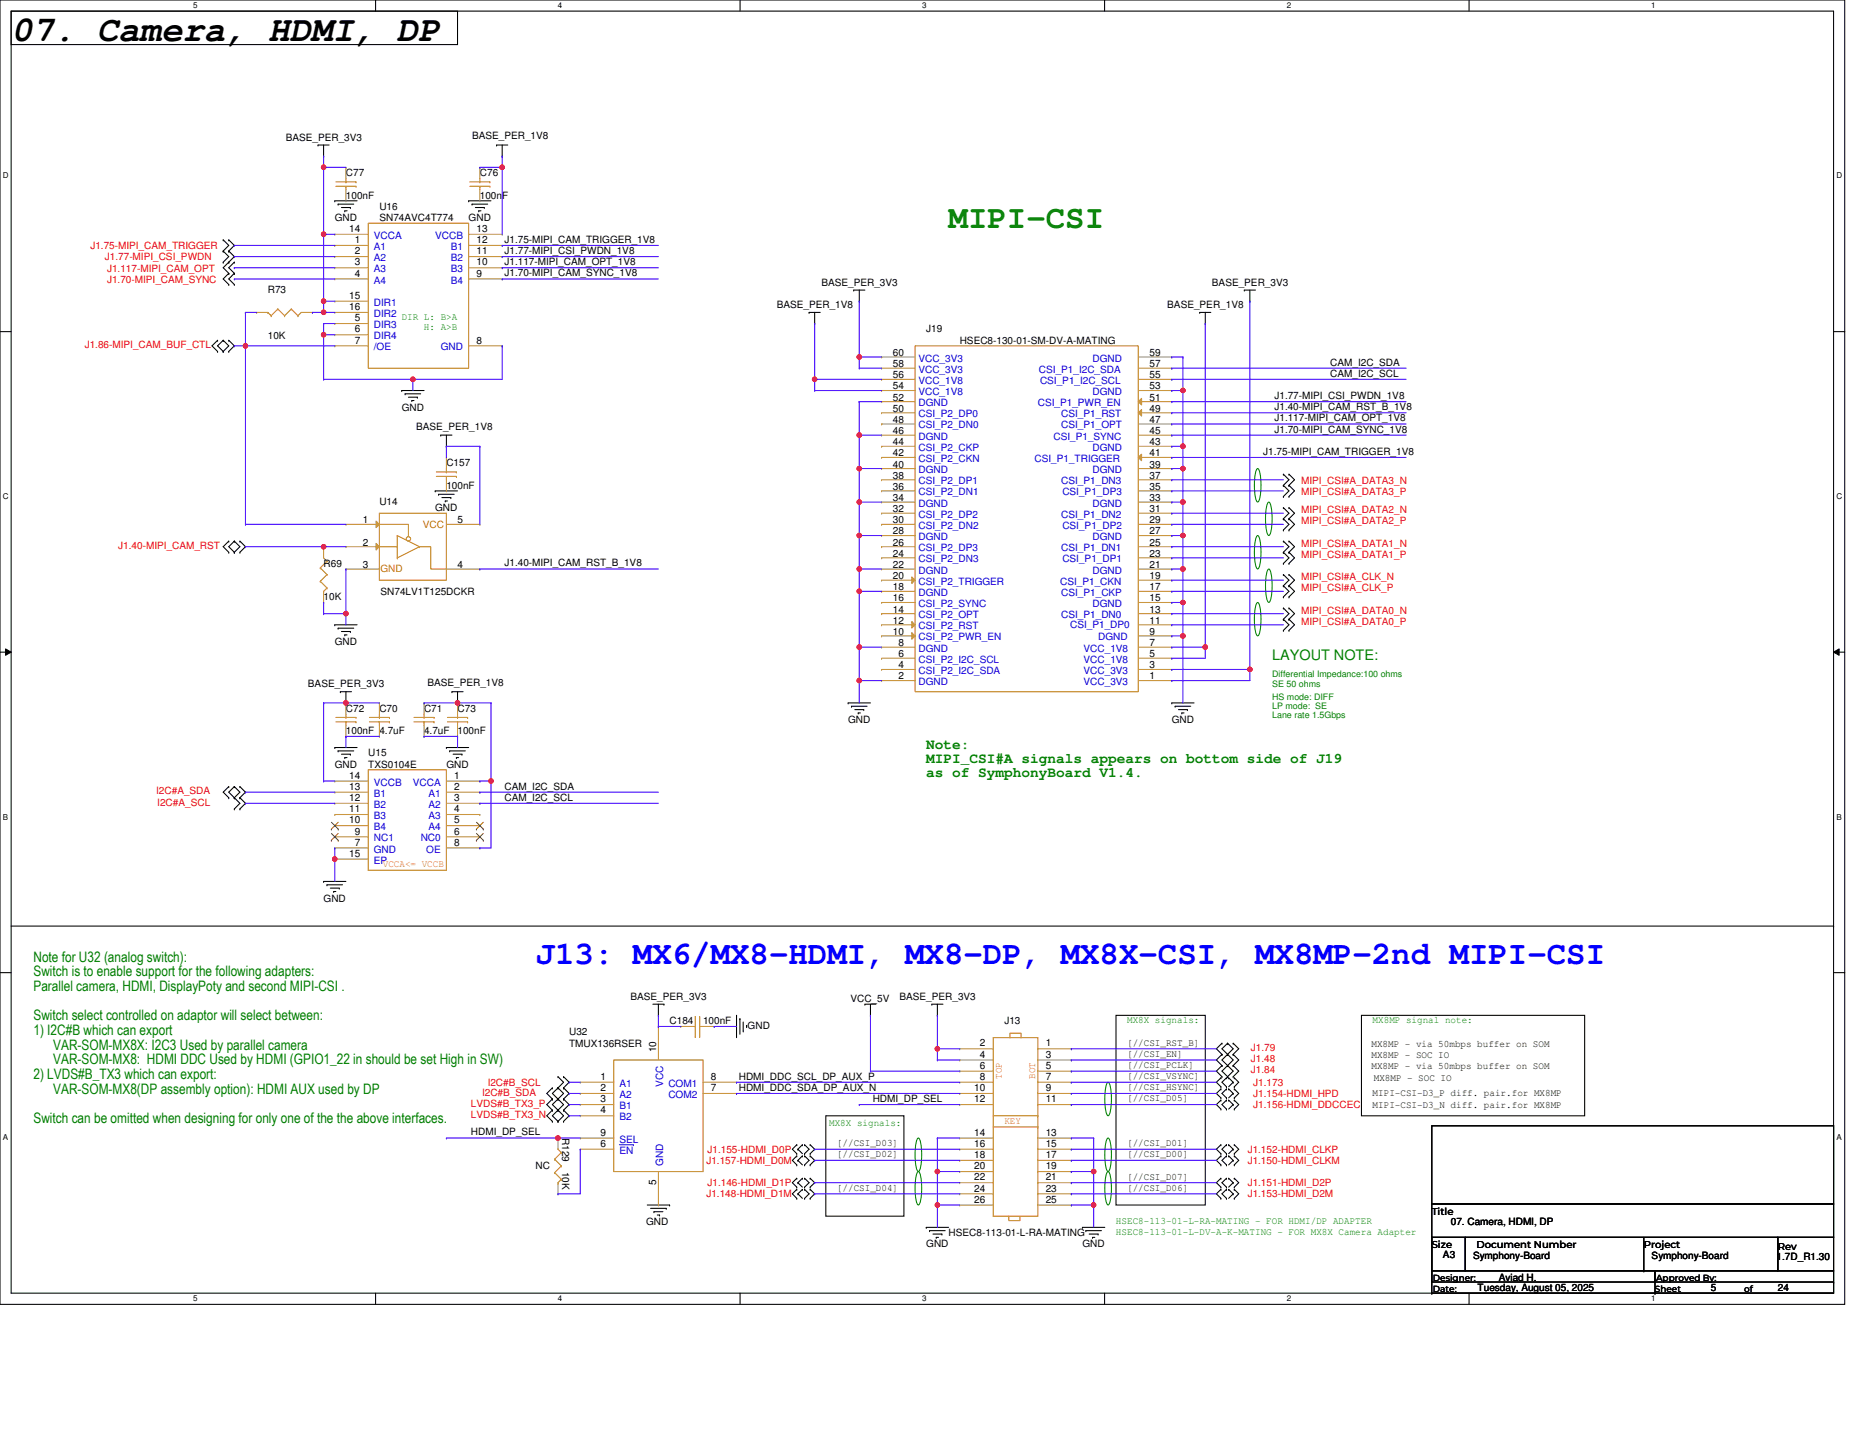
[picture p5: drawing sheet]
<svg xmlns="http://www.w3.org/2000/svg" width="279mm" height="216mm" viewBox="0 0 279 216" stroke-linecap="round" stroke-linejoin="round" font-family="sans-serif">
<defs><g id="words">
<text font-size="5.4" x="1.7" y="6.1">07. Camera, HDMI, DP</text>
<text font-size="4.9" fill="#008000" x="142.5" y="34.2">MIPI-CSI</text>
<text font-size="4.9" fill="#00f" x="80.5" y="144.9">J13: MX6/MX8-HDMI, MX8-DP, MX8X-CSI, MX8MP-2nd MIPI-CSI</text>
<g font-size="2.2" fill="#008000">
<text x="191.1" y="99.2">LAYOUT NOTE:</text>
<text x="139.1" y="112.5">Note:</text>
<text x="139.1" y="114.6">MIPI_CSI#A signals appears on bottom side of J19</text>
<text x="139.1" y="116.8">as of SymphonyBoard V1.4.</text>
<text x="5" y="144.5">Note for U32 (analog switch):</text>
<text x="5" y="146.7">Switch is to enable support for the following adapters:</text>
<text x="5" y="148.9">Parallel camera, HDMI, DisplayPoty and second MIPI-CSI .</text>
<text x="5" y="153.3">Switch select controlled on adaptor will select between:</text>
<text x="5" y="155.5">1) I2C#B which can export</text>
<text x="8" y="157.7">VAR-SOM-MX8X: I2C3 Used by parallel camera</text>
<text x="8" y="159.9">VAR-SOM-MX8: HDMI DDC Used by HDMI (GPIO1_22 in should be set High in SW)</text>
<text x="5" y="162.1">2) LVDS#B_TX3 which can export:</text>
<text x="8" y="164.3">VAR-SOM-MX8(DP assembly option): HDMI AUX used by DP</text>
<text x="5" y="168.7">Switch can be omitted when designing for only one of the the above interfaces.</text>
</g>
<g font-size="1.5">
<text x="42.9" y="21.1">BASE_PER_3V3</text>
<text x="70.9" y="21">BASE_PER_1V8</text>
<text x="52" y="26.5">C77</text>
<text x="52" y="29.8">100nF</text>
<text x="72.1" y="26.5">C76</text>
<text x="72.1" y="29.8">100nF</text>
<text x="50.3" y="33.2">GND</text>
<text x="52.5" y="34.9">14</text>
<text x="57" y="31.5">U16</text>
<text x="57" y="33.2">SN74AVC4T774</text>
<text x="70.4" y="33.2">GND</text>
<text x="71.6" y="34.9">13</text>
<text x="53.3" y="36.5">1</text>
<text x="53.3" y="38.2">2</text>
<text x="53.3" y="39.9">3</text>
<text x="53.3" y="41.6">4</text>
<text x="71.6" y="36.5">12</text>
<text x="71.6" y="41.6">9</text>
<text x="71.6" y="39.9">10</text>
<text x="71.6" y="38.2">11</text>
<text x="75.8" y="38.2">J1.77-MIPI_CSI_PWDN_1V8</text>
<text x="75.8" y="39.8">J1.117-MIPI_CAM_OPT_1V8</text>
<text x="75.8" y="41.5">J1.70-MIPI_CAM_SYNC_1V8</text>
<text x="75.8" y="36.5">J1.75-MIPI_CAM_TRIGGER_1V8</text>
<text x="40.2" y="44.1">R73</text>
<text x="52.5" y="46.6">16</text>
<text x="52.5" y="44.9">15</text>
<text x="116.7" y="46.3">BASE_PER_1V8</text>
<text x="123.4" y="42.9">BASE_PER_3V3</text>
<text x="175.3" y="46.3">BASE_PER_1V8</text>
<text x="182.1" y="42.9">BASE_PER_3V3</text>
<text x="40.2" y="51">10K</text>
<text x="53.3" y="48.3">5</text>
<text x="53.3" y="49.9">6</text>
<text x="53.3" y="51.6">7</text>
<text x="71.6" y="51.6">8</text>
<text x="134.1" y="53.5">60</text>
<text x="139.1" y="50">J19</text>
<text x="144.2" y="51.6">HSEC8-130-01-SM-DV-A-MATING</text>
<text x="172.7" y="53.5">59</text>
<text x="134.1" y="58.5">54</text>
<text x="134.1" y="56.8">56</text>
<text x="134.1" y="55.1">58</text>
<text x="172.7" y="58.5">53</text>
<text x="172.7" y="56.8">55</text>
<text x="172.7" y="55.1">57</text>
<text x="191.4" y="60">J1.77-MIPI_CSI_PWDN_1V8</text>
<text x="199.8" y="56.6">CAM_I2C_SCL</text>
<text x="199.8" y="54.9">CAM_I2C_SDA</text>
<text x="60.3" y="61.7">GND</text>
<text x="62.5" y="64.5">BASE_PER_1V8</text>
<text x="134.1" y="65.2">46</text>
<text x="134.1" y="63.5">48</text>
<text x="134.1" y="61.9">50</text>
<text x="134.1" y="60.2">52</text>
<text x="172.7" y="65.2">45</text>
<text x="172.7" y="63.5">47</text>
<text x="172.7" y="61.9">49</text>
<text x="172.7" y="60.2">51</text>
<text x="191.4" y="61.6">J1.40-MIPI_CAM_RST_B_1V8</text>
<text x="191.4" y="63.3">J1.117-MIPI_CAM_OPT_1V8</text>
<text x="191.4" y="65">J1.70-MIPI_CAM_SYNC_1V8</text>
<text x="67.1" y="70.1">C157</text>
<text x="134.1" y="71.9">38</text>
<text x="134.1" y="70.2">40</text>
<text x="134.1" y="68.6">42</text>
<text x="134.1" y="66.9">44</text>
<text x="172.7" y="71.9">37</text>
<text x="172.7" y="70.2">39</text>
<text x="172.7" y="68.6">41</text>
<text x="172.7" y="66.9">43</text>
<text x="189.8" y="68.3">J1.75-MIPI_CAM_TRIGGER_1V8</text>
<text x="57" y="75.9">U14</text>
<text x="65.4" y="76.8">GND</text>
<text x="67.1" y="73.4">100nF</text>
<text x="134.1" y="76.9">32</text>
<text x="134.1" y="75.3">34</text>
<text x="134.1" y="73.6">36</text>
<text x="172.7" y="76.9">31</text>
<text x="172.7" y="75.3">33</text>
<text x="172.7" y="73.6">35</text>
<text x="54.5" y="78.6">1</text>
<text x="54.5" y="82">2</text>
<text x="68.7" y="78.6">5</text>
<text x="134.1" y="83.7">24</text>
<text x="134.1" y="82">26</text>
<text x="134.1" y="80.3">28</text>
<text x="134.1" y="78.6">30</text>
<text x="172.7" y="83.7">23</text>
<text x="172.7" y="82">25</text>
<text x="172.7" y="80.3">27</text>
<text x="172.7" y="78.6">29</text>
<text x="48.6" y="85.2">R69</text>
<text x="54.5" y="85.3">3</text>
<text x="57.2" y="89.4">SN74LV1T125DCKR</text>
<text x="68.7" y="85.3">4</text>
<text x="75.8" y="85.1">J1.40-MIPI_CAM_RST_B_1V8</text>
<text x="134.1" y="88.7">18</text>
<text x="134.1" y="87">20</text>
<text x="134.1" y="85.3">22</text>
<text x="172.7" y="88.7">17</text>
<text x="172.7" y="87">19</text>
<text x="172.7" y="85.3">21</text>
<text x="48.6" y="90.2">10K</text>
<text x="134.1" y="95.4">10</text>
<text x="134.1" y="93.7">12</text>
<text x="134.1" y="92">14</text>
<text x="134.1" y="90.4">16</text>
<text x="172.7" y="95.4">9</text>
<text x="172.7" y="93.7">11</text>
<text x="172.7" y="92">13</text>
<text x="172.7" y="90.4">15</text>
<text x="50.3" y="96.9">GND</text>
<text x="134.9" y="100.4">4</text>
<text x="134.9" y="98.7">6</text>
<text x="134.9" y="97.1">8</text>
<text x="172.7" y="100.4">3</text>
<text x="172.7" y="98.7">5</text>
<text x="172.7" y="97.1">7</text>
<text x="46.3" y="103.3">BASE_PER_3V3</text>
<text x="52" y="107">C72</text>
<text x="57" y="107">C70</text>
<text x="63.7" y="107">C71</text>
<text x="64.2" y="103.1">BASE_PER_1V8</text>
<text x="68.7" y="107">C73</text>
<text x="134.9" y="102.1">2</text>
<text x="172.7" y="102.1">1</text>
<text x="52" y="110.3">100nF 4.7uF</text>
<text x="55.3" y="113.7">U15</text>
<text x="63.7" y="110.3">4.7uF</text>
<text x="68.7" y="110.3">100nF</text>
<text x="127.4" y="108.6">GND</text>
<text x="176" y="108.6">GND</text>
<text x="50.3" y="115.3">GND</text>
<text x="52.5" y="118.7">13</text>
<text x="52.5" y="117">14</text>
<text x="55.3" y="115.3">TXS0104E</text>
<text x="67.1" y="115.3">GND</text>
<text x="68.2" y="117">1</text>
<text x="68.2" y="118.7">2</text>
<text x="75.8" y="118.6">CAM_I2C_SDA</text>
<text x="52.5" y="123.7">10</text>
<text x="52.5" y="122">11</text>
<text x="52.5" y="120.3">12</text>
<text x="53.3" y="125.4">9</text>
<text x="68.2" y="120.3">3</text>
<text x="68.2" y="122">4</text>
<text x="68.2" y="123.7">5</text>
<text x="68.2" y="125.4">6</text>
<text x="75.8" y="120.3">CAM_I2C_SCL</text>
<text x="52.5" y="128.7">15</text>
<text x="53.3" y="127.1">7</text>
<text x="68.2" y="127.1">8</text>
<text x="48.6" y="135.5">GND</text>
<text x="85.5" y="155.6">U32</text>
<text x="94.7" y="150.2">BASE_PER_3V3</text>
<text x="100.6" y="153.9">C184</text>
<text x="105.6" y="153.9">100nF</text>
<text x="112.3" y="154.6">GND</text>
<text x="127.7" y="150.5">VCC_5V</text>
<text x="135.1" y="150.2">BASE_PER_3V3</text>
<text x="150.9" y="153.9">J13</text>
<text x="85.5" y="157.2">TMUX136RSER</text>
<text x="98.6" y="158.1" transform="rotate(-90 98.6 158.1)">10</text>
<text x="147.2" y="157.2">2</text>
<text x="147.2" y="158.9">4</text>
<text x="147.2" y="160.6">6</text>
<text x="157.1" y="157.2">1</text>
<text x="157.1" y="158.9">3</text>
<text x="157.1" y="160.6">5</text>
<text x="169.3" y="158.8">[//CSI_EN]</text>
<text x="169.3" y="160.5">[//CSI_PCLK]</text>
<text x="169.3" y="157.1">[//CSI_RST_B]</text>
<text x="206" y="157.3">MX8MP - via 50mbps buffer on SOM</text>
<text x="206" y="158.9">MX8MP - SOC IO</text>
<text x="206" y="160.6">MX8MP - via 50mbps buffer on SOM</text>
<text x="90.2" y="162.3">1</text>
<text x="90.2" y="163.9">2</text>
<text x="90.2" y="167.3">4</text>
<text x="90.2" y="165.6">3</text>
<text x="106.8" y="162.3">8</text>
<text x="106.8" y="163.9">7</text>
<text x="111" y="162.2">HDMI_DDC_SCL_DP_AUX_P</text>
<text x="111" y="163.9">HDMI_DDC_SDA_DP_AUX_N</text>
<text x="131.1" y="165.6">HDMI_DP_SEL</text>
<text x="146.3" y="163.9">10</text>
<text x="146.3" y="165.6">12</text>
<text x="147.2" y="162.3">8</text>
<text x="157.1" y="162.3">7</text>
<text x="157.1" y="163.9">9</text>
<text x="157.1" y="165.6">11</text>
<text x="169.3" y="162.1">[//CSI_VSYNC]</text>
<text x="169.3" y="163.8">[//CSI_HSYNC]</text>
<text x="169.3" y="165.5">[//CSI_D05]</text>
<text x="206.2" y="164.6">MIPI-CSI-D3_P diff. pair.for MX8MP</text>
<text x="206.2" y="166.5">MIPI-CSI-D3_N diff. pair.for MX8MP</text>
<text x="206.4" y="162.5">MX8MP - SOC IO</text>
<text x="70.7" y="170.6">HDMI_DP_SEL</text>
<text x="84.4" y="171" transform="rotate(90 84.4 171)">R129</text>
<text x="90.2" y="172.3">6</text>
<text x="90.2" y="170.6">9</text>
<text x="125.7" y="173.9">[//CSI_D02]</text>
<text x="125.7" y="172.2">[//CSI_D03]</text>
<text x="146.3" y="170.6">14</text>
<text x="146.3" y="172.3">16</text>
<text x="146.3" y="174">18</text>
<text x="157.1" y="170.6">13</text>
<text x="157.1" y="172.3">15</text>
<text x="157.1" y="174">17</text>
<text x="169.3" y="172.2">[//CSI_D01]</text>
<text x="169.3" y="173.9">[//CSI_D00]</text>
<text x="80.5" y="175.7">NC</text>
<text x="84.4" y="176" transform="rotate(90 84.4 176)">10K</text>
<text x="98.6" y="178" transform="rotate(-90 98.6 178)">5</text>
<text x="125.7" y="178.9">[//CSI_D04]</text>
<text x="146.3" y="175.7">20</text>
<text x="146.3" y="177.3">22</text>
<text x="146.3" y="179">24</text>
<text x="157.1" y="175.7">19</text>
<text x="157.1" y="177.3">21</text>
<text x="157.1" y="179">23</text>
<text x="169.3" y="178.9">[//CSI_D06]</text>
<text x="169.3" y="177.2">[//CSI_D07]</text>
<text x="97.1" y="184.1">GND</text>
<text x="142.5" y="185.7">HSEC8-113-01-L-RA-MATING</text>
<text x="146.3" y="180.7">26</text>
<text x="157.1" y="180.7">25</text>
<text x="215.1" y="182.5">Title</text>
<text x="217.9" y="184.1">07. Camera, HDMI, DP</text>
<text x="139.1" y="187.4">GND</text>
<text x="162.6" y="187.4">GND</text>
<text x="215.1" y="187.6">Size</text>
<text x="216.8" y="188.9">A3</text>
<text x="221.3" y="189.1">Symphony-Board</text>
<text x="221.8" y="187.6">Document Number</text>
<text x="246.9" y="187.6">Project</text>
<text x="248.1" y="189.1">Symphony-Board</text>
<text x="266.9" y="189.3">1.7D_R1.30</text>
<text x="267" y="187.7">Rev</text>
<text x="222" y="194">Tuesday, August 05, 2025</text>
<text x="225.1" y="192.4">Aviad H.</text>
<text x="257" y="194">5</text>
<text x="267" y="194">24</text>
</g>
<g font-size="1.5" fill="#00c">
<text x="56.2" y="35.9">VCCA</text>
<text x="65.4" y="35.9">VCCB</text>
<text x="56.2" y="37.6">A1</text>
<text x="56.2" y="39.2">A2</text>
<text x="56.2" y="40.9">A3</text>
<text x="67.7" y="37.6">B1</text>
<text x="67.7" y="40.9">B3</text>
<text x="67.7" y="39.2">B2</text>
<text x="56.2" y="42.6">A4</text>
<text x="56.2" y="47.6">DIR2</text>
<text x="56.2" y="45.9">DIR1</text>
<text x="67.7" y="42.6">B4</text>
<text x="56.2" y="49.3">DIR3</text>
<text x="56.2" y="51">DIR4</text>
<text x="56.2" y="52.7">/OE</text>
<text x="66.2" y="52.7">GND</text>
<text x="138" y="59.3">VCC_1V8</text>
<text x="138" y="57.7">VCC_1V8</text>
<text x="138" y="56">VCC_3V3</text>
<text x="138" y="54.3">VCC_3V3</text>
<text x="156.1" y="56">CSI_P1_I2C_SDA</text>
<text x="156.2" y="57.7">CSI_P1_I2C_SCL</text>
<text x="164.1" y="59.3">DGND</text>
<text x="164.1" y="54.3">DGND</text>
<text x="138" y="64.4">CSI_P2_DN0</text>
<text x="138" y="62.7">CSI_P2_DP0</text>
<text x="138" y="61">DGND</text>
<text x="155.9" y="61">CSI_P1_PWR_EN</text>
<text x="159.4" y="64.4">CSI_P1_OPT</text>
<text x="159.4" y="62.7">CSI_P1_RST</text>
<text x="138" y="71.1">DGND</text>
<text x="138" y="69.4">CSI_P2_CKN</text>
<text x="138" y="67.7">CSI_P2_CKP</text>
<text x="138" y="66.1">DGND</text>
<text x="155.4" y="69.4">CSI_P1_TRIGGER</text>
<text x="158.3" y="66.1">CSI_P1_SYNC</text>
<text x="164.1" y="71.1">DGND</text>
<text x="164.1" y="67.7">DGND</text>
<text x="138" y="77.8">CSI_P2_DP2</text>
<text x="138" y="76.1">DGND</text>
<text x="138" y="74.4">CSI_P2_DN1</text>
<text x="138" y="72.7">CSI_P2_DP1</text>
<text x="159.4" y="77.8">CSI_P1_DN2</text>
<text x="159.4" y="72.7">CSI_P1_DN3</text>
<text x="159.6" y="74.4">CSI_P1_DP3</text>
<text x="164.1" y="76.1">DGND</text>
<text x="138" y="82.8">CSI_P2_DP3</text>
<text x="138" y="81.1">DGND</text>
<text x="138" y="79.5">CSI_P2_DN2</text>
<text x="159.4" y="82.8">CSI_P1_DN1</text>
<text x="159.6" y="79.5">CSI_P1_DP2</text>
<text x="164.1" y="81.1">DGND</text>
<text x="138" y="89.5">DGND</text>
<text x="138" y="87.8">CSI_P2_TRIGGER</text>
<text x="138" y="86.2">DGND</text>
<text x="138" y="84.5">CSI_P2_DN3</text>
<text x="159.3" y="87.8">CSI_P1_CKN</text>
<text x="159.4" y="89.5">CSI_P1_CKP</text>
<text x="159.6" y="84.5">CSI_P1_DP1</text>
<text x="164.1" y="86.2">DGND</text>
<text x="138" y="94.6">CSI_P2_RST</text>
<text x="138" y="92.9">CSI_P2_OPT</text>
<text x="138" y="91.2">CSI_P2_SYNC</text>
<text x="159.4" y="92.9">CSI_P1_DN0</text>
<text x="160.8" y="94.4">CSI_P1_DP0</text>
<text x="164.1" y="91.2">DGND</text>
<text x="138" y="101.3">CSI_P2_I2C_SDA</text>
<text x="138" y="99.6">CSI_P2_I2C_SCL</text>
<text x="138" y="97.9">DGND</text>
<text x="138" y="96.2">CSI_P2_PWR_EN</text>
<text x="162.8" y="101.3">VCC_3V3</text>
<text x="162.8" y="99.6">VCC_1V8</text>
<text x="162.8" y="97.9">VCC_1V8</text>
<text x="165" y="96.2">DGND</text>
<text x="138" y="102.9">DGND</text>
<text x="162.8" y="102.9">VCC_3V3</text>
<text x="56.2" y="119.7">B1</text>
<text x="56.2" y="118">VCCB</text>
<text x="62" y="118">VCCA</text>
<text x="64.4" y="119.7">A1</text>
<text x="56.2" y="124.7">B4</text>
<text x="56.2" y="123.1">B3</text>
<text x="56.2" y="121.4">B2</text>
<text x="64.4" y="121.4">A2</text>
<text x="64.4" y="123.1">A3</text>
<text x="64.4" y="124.7">A4</text>
<text x="56.2" y="128.1">GND</text>
<text x="56.2" y="126.4">NC1</text>
<text x="56.2" y="129.8">EP</text>
<text x="63.2" y="126.4">NC0</text>
<text x="64" y="128.1">OE</text>
<text x="93" y="163.3">A1</text>
<text x="93" y="165">A2</text>
<text x="93" y="166.6">B1</text>
<text x="99.6" y="163.3" transform="rotate(-90 99.6 163.3)">VCC</text>
<text x="100.4" y="163.3">COM1</text>
<text x="100.4" y="165">COM2</text>
<text x="93" y="168.3">B2</text>
<text x="93" y="173.4">EN</text>
<text x="93" y="171.7">SEL</text>
<text x="99.6" y="175.2" transform="rotate(-90 99.6 175.2)">GND</text>
</g>
<g font-size="1.5" fill="#f00">
<text x="13.6" y="37.4">J1.75-MIPI_CAM_TRIGGER</text>
<text x="15.8" y="39.1">J1.77-MIPI_CSI_PWDN</text>
<text x="16.1" y="40.9">J1.117-MIPI_CAM_OPT</text>
<text x="16.1" y="42.6">J1.70-MIPI_CAM_SYNC</text>
<text x="12.7" y="52.3">J1.86-MIPI_CAM_BUF_CTL</text>
<text x="195.5" y="74.4">MIPI_CSI#A_DATA3_P</text>
<text x="195.5" y="72.7">MIPI_CSI#A_DATA3_N</text>
<text x="195.5" y="77.1">MIPI_CSI#A_DATA2_N</text>
<text x="17.8" y="82.5">J1.40-MIPI_CAM_RST</text>
<text x="195.5" y="78.8">MIPI_CSI#A_DATA2_P</text>
<text x="195.5" y="82.1">MIPI_CSI#A_DATA1_N</text>
<text x="195.5" y="83.8">MIPI_CSI#A_DATA1_P</text>
<text x="195.5" y="87.2">MIPI_CSI#A_CLK_N</text>
<text x="195.5" y="88.8">MIPI_CSI#A_CLK_P</text>
<text x="195.5" y="92.2">MIPI_CSI#A_DATA0_N</text>
<text x="195.5" y="93.9">MIPI_CSI#A_DATA0_P</text>
<text x="23.5" y="119.4">I2C#A_SDA</text>
<text x="23.6" y="121">I2C#A_SCL</text>
<text x="187.9" y="159.6">J1.48</text>
<text x="187.9" y="161.3">J1.84</text>
<text x="187.9" y="157.9">J1.79</text>
<text x="70.7" y="166.3">LVDS#B_TX3_P</text>
<text x="70.7" y="168">LVDS#B_TX3_N</text>
<text x="72.4" y="164.6">I2C#B_SDA</text>
<text x="73.3" y="163.1">I2C#B_SCL</text>
<text x="188.3" y="163.1">J1.173</text>
<text x="188.3" y="164.8">J1.154-HDMI_HPD</text>
<text x="188.3" y="166.5">J1.156-HDMI_DDCCEC</text>
<text x="106.3" y="173.2">J1.155-HDMI_D0P</text>
<text x="187.4" y="173.2">J1.152-HDMI_CLKP</text>
<text x="106.1" y="174.8">J1.157-HDMI_D0M</text>
<text x="106.1" y="179.9">J1.148-HDMI_D1M</text>
<text x="106.3" y="178.2">J1.146-HDMI_D1P</text>
<text x="187.4" y="174.8">J1.150-HDMI_CLKM</text>
<text x="187.4" y="178.2">J1.151-HDMI_D2P</text>
<text x="187.4" y="179.9">J1.153-HDMI_D2M</text>
</g>
<g font-size="1.5" fill="#008000">
<text x="60.3" y="48.1">DIR L: B&gt;A</text>
<text x="63.7" y="49.6">H: A&gt;B</text>
<text x="169.3" y="153.7">MX8X signals:</text>
<text x="206.2" y="153.7">MX8MP signal note:</text>
<text x="124.6" y="169.2">MX8X signals:</text>
<text x="167.6" y="183.9">HSEC8-113-01-L-RA-MATING - FOR HDMI/DP ADAPTER</text>
<text x="167.6" y="185.6">HSEC8-113-01-L-DV-A-K-MATING - FOR MX8X Camera Adapter</text>
</g>
<g font-size="1.5" fill="#cc8006">
<text x="63.5" y="79.3">VCC</text>
<text x="57.2" y="86">GND</text>
<text x="57.5" y="130.3">VCCA&lt;= VCCB</text>
<text x="150.5" y="162.1" transform="rotate(-90 150.5 162.1)">TOP</text>
<text x="155.5" y="162.1" transform="rotate(-90 155.5 162.1)">BOT</text>
<text x="150.9" y="168.8">KEY</text>
</g>
<g font-size="1.3" fill="#008000">
<text x="191.1" y="101.8">Differential Impedance:100 ohms</text>
<text x="191.1" y="105.1">HS mode: DIFF</text>
<text x="191.1" y="106.5">LP mode: SE</text>
<text x="191.1" y="107.9">Lane rate 1.5Gbps</text>
<text x="191.1" y="103.2">SE 50 ohms</text>
</g>
<g font-size="1.3">
<text x="215.2" y="194.1">Date:</text>
<text x="215.2" y="192.4">Designer:</text>
<text x="248.6" y="194.1">Sheet</text>
<text x="248.8" y="192.4">Approved By:</text>
<text x="262" y="194.1">of</text>
</g>
<g font-size="1.2">
<text x="29" y="1.2">5</text>
<text x="83.8" y="1.2">4</text>
<text x="138.5" y="1.2">3</text>
<text x="193.3" y="1.2">2</text>
<text x="248" y="1.2">1</text>
<text x=".4" y="26.8">D</text>
<text x="275.9" y="26.8">D</text>
<text x=".4" y="75">C</text>
<text x="275.9" y="75">C</text>
<text x=".4" y="123.1">B</text>
<text x="275.9" y="123.1">B</text>
<text x=".4" y="171.3">A</text>
<text x="275.9" y="171.3">A</text>
<text x="29" y="195.5">5</text>
<text x="83.8" y="195.5">4</text>
<text x="138.5" y="195.5">3</text>
<text x="193.3" y="195.5">2</text>
<text x="248" y="195.5">1</text>
</g>
</g></defs>
<path d="M0 0h277.1v196h-277.1zM1.7 1.7h273.7v192.6h-273.7z" fill="none" stroke="#000" stroke-width=".16"/>
<g fill="#fff">
<path d="M29 .2h.7v1.3h-.7z"/>
<path d="M29 194.5h.7v1.3h-.7z"/>
</g>
<path d="M56.4 0v1.7M56.4 194.3v1.7" fill="none" stroke="#000" stroke-width=".16"/>
<g fill="#fff">
<path d="M83.8 .2h.7v1.3h-.7z"/>
<path d="M83.8 194.5h.7v1.3h-.7z"/>
</g>
<path d="M111.2 0v1.7M111.2 194.3v1.7" fill="none" stroke="#000" stroke-width=".16"/>
<g fill="#fff">
<path d="M138.5 .2h.7v1.3h-.7z"/>
<path d="M138.5 194.5h.7v1.3h-.7z"/>
</g>
<path d="M165.9 0v1.7M165.9 194.3v1.7" fill="none" stroke="#000" stroke-width=".16"/>
<g fill="#fff">
<path d="M193.3 .2h.7v1.3h-.7z"/>
<path d="M193.3 194.5h.7v1.3h-.7z"/>
</g>
<path d="M220.7 0v1.7M220.7 194.3v1.7" fill="none" stroke="#000" stroke-width=".16"/>
<g fill="#fff">
<path d="M248 .2h.7v1.3h-.7z"/>
<path d="M248 194.5h.7v1.3h-.7z"/>
<path d="M.4 25.7h.9v1.4h-.9z"/>
<path d="M275.9 25.7h.8v1.4h-.8z"/>
<path d="M.4 73.9h.9v1.3h-.9z"/>
<path d="M275.9 73.9h.8v1.3h-.8z"/>
</g>
<path d="M0 49.8h1.7M275.4 49.8h1.7" fill="none" stroke="#000" stroke-width=".16"/>
<g fill="#fff">
<path d="M.4 122.1h.8v1.3h-.8z"/>
<path d="M275.9 122.1h.7v1.3h-.7z"/>
</g>
<path d="M0 98h1.7M275.4 98h1.7" fill="none" stroke="#000" stroke-width=".16"/>
<path d="M.8 97.5l.9 .5-.9 .5zM275.4 98l.9-.5v1z" fill="#000"/>
<path d="M.8 97.5l.9 .5-.9 .5zM275.4 98l.9-.5v1z" fill="none" stroke="#000" stroke-width=".15"/>
<g fill="#fff">
<path d="M.4 170.2h.8v1.3h-.8z"/>
<path d="M275.8 170.2h.8v1.3h-.8z"/>
</g>
<g fill="none" stroke="#000" stroke-width=".16">
<path d="M1.7 1.7h67v5h-67zM33.5 39.4h.1M33.5 37.7h.1M33.5 36h.1M33.5 37.7l.9 .9-.9 .8M33.5 36l.9 .9-.9 .8M34.4 37.7h.1M34.4 39.4h.1M34.4 36h.1M34.4 37.7l.8 .9-1.7 1.6 .9 .9M34.4 36l.8 .9-.8 .8M35.2 39.4h.1"/>
<path d="M35.2 39.4l-.8 .8 .8 .9M47.8 21.8h.1M47.8 21.8h1.6M48.6 23.5h.1M48.6 21.8v1.7M50.3 30.2h.1M50.3 30.2h3.3M50.8 30.7h.1M50.8 30.7h2.3M51.3 31.2h1.3M51.8 31.7h.1M51.8 31.7h.3"/>
<path d="M52.6 31.2h.1M70.4 30.2h.1M70.4 30.2h3.4M70.9 30.7h.1M70.9 30.7h2.4M71.4 31.2h1.3M71.9 31.7h.1M71.9 31.7h.4M72.7 31.2h.1M74.6 21.8h.1M74.6 21.8h1.7M75.4 23.5h.1"/>
<path d="M75.4 21.8v1.7M32.7 51.1h.1M32.7 52.8h.1M32.7 51.1l-.9 .9 .9 .8M33.5 52.8h.1M33.5 51.1h.1M33.5 51.1l.9 .9-.9 .8M33.5 51.1l-.8 .9 .8 .8M34.4 41.1h.1M34.4 42.7h.1M34.4 51.1h.1M34.4 52.8h.1"/>
<path d="M34.4 41.1l-.9 .8 .9 .8M34.4 51.1l.8 .9-.8 .8M35.2 41.1h.1M35.2 42.7h.1M35.2 41.1l-.8 .8 .8 .8M60.3 58.7h.1M60.3 58.7h3.4M60.9 59.2h.1M60.9 59.2h2.3M61.4 59.7h1.3M62.7 59.7h.1M121.5 46.9h.1"/>
<path d="M121.5 46.9h1.7M122.4 48.6h.1M122.4 46.9v1.7M128.2 43.6h.1M128.2 43.6h1.7M129.1 45.3h.1M129.1 43.6v1.7M180.2 46.9h.1M180.2 46.9h1.7M181 48.6h.1M181 46.9v1.7M186.9 43.6h.1"/>
<path d="M186.9 43.6h1.7M187.7 45.3h.1M187.7 43.6v1.7M61.9 60.2h.1M61.9 60.2h.3M65.4 73.8h.1M65.4 73.8h3.3M65.9 74.3h.1M65.9 74.3h2.3M66.2 65.4h.1M66.2 65.4h1.7M66.4 74.8h1.3"/>
<path d="M66.9 75.3h.1M66.9 75.3h.3M67.1 67.1h.1M67.1 65.4v1.7M67.7 74.8h.1M192.8 72.9h.1M192.8 74.6h.1M192.8 71.2h.1M192.8 77.9h.1M192.8 76.3h.1M192.8 79.6h.1M192.8 72.9l.8 .9-.8 .8"/>
<path d="M192.8 71.2l.8 .9-.8 .8M192.8 76.3l.8 .8-.8 .8M192.8 77.9l.8 .9-.8 .8M193.6 72.9h.1M193.6 74.6h.1M193.6 71.2h.1M193.6 77.9h.1M193.6 76.3h.1M193.6 79.6h.1M193.6 72.9l.9 .9-.9 .8M193.6 71.2l.9 .9-.9 .8M193.6 76.3l.9 .8-.9 .8"/>
<path d="M193.6 77.9l.9 .9-.9 .8M34.4 81.3h.1M34.4 83h.1M34.4 81.3l-.9 .8 .9 .9M35.2 83h.1M35.2 81.3h.1M35.2 81.3l.8 .8-.8 .9M35.2 81.3l-.8 .8 .8 .9M36 81.3h.1M36 83h.1M36 81.3l.9 .8-.9 .9M50.3 93.9h.1"/>
<path d="M50.3 93.9h3.3M50.8 94.4h.1M50.8 94.4h2.3M51.3 94.9h1.3M51.8 95.4h.1M51.8 95.4h.3M52.6 94.9h.1M192.8 83h.1M192.8 81.3h.1M192.8 84.7h.1M192.8 88h.1M192.8 86.3h.1"/>
<path d="M192.8 89.7h.1M192.8 93h.1M192.8 91.4h.1M192.8 94.7h.1M192.8 81.3l.8 .8-.8 .9M192.8 83l.8 .8-.8 .9M192.8 86.3l.8 .9-.8 .8M192.8 88l.8 .8-.8 .9M192.8 91.4l.8 .8-.8 .8M192.8 93l.8 .9-.8 .8M193.6 83h.1M193.6 81.3h.1"/>
<path d="M193.6 84.7h.1M193.6 88h.1M193.6 86.3h.1M193.6 89.7h.1M193.6 93h.1M193.6 91.4h.1M193.6 94.7h.1M193.6 81.3l.9 .8-.9 .9M193.6 83l.9 .8-.9 .9M193.6 86.3l.9 .9-.9 .8M193.6 88l.9 .8-.9 .9M193.6 91.4l.9 .8-.9 .8"/>
<path d="M193.6 93l.9 .9-.9 .8M34.4 119.9h.1M34.4 118.2h.1M34.4 118.2l-.9 .8 .9 .9M35.2 118.2h.1M35.2 119.9h.1M35.2 118.2l-.8 .8 1.6 1.7-.8 .8M35.2 118.2l.8 .8-.8 .9M36 119.9h.1M36 118.2h.1M36 118.2l.9 .8-.9 .9M36 119.9l.9 .8-.9 .8"/>
<path d="M50.3 112.3h.1M50.3 112.3h3.3M50.8 112.8h.1M50.8 112.8h2.3M51.1 103.9h.1M51.1 103.9h1.7M51.3 113.3h1.3M51.8 113.8h.1M51.8 113.8h.3M52 105.6h.1M52 103.9v1.7M52.6 113.3h.1"/>
<path d="M67.1 112.3h.1M67.1 112.3h3.3M67.6 112.8h.1M67.6 112.8h2.3M67.9 103.9h.1M67.9 103.9h1.7M68.1 113.3h1.3M68.6 113.8h.1M68.6 113.8h.3M68.7 105.6h.1M68.7 103.9v1.7M69.4 113.3h.1"/>
<path d="M127.4 105.6h.1M127.4 105.6h3.4M127.9 106.1h.1M127.9 106.1h2.3M128.4 106.6h1.4M128.9 107.1h.1M128.9 107.1h.3M129.8 106.6h.1M176 105.6h.1M176 105.6h3.4M176.5 106.1h.1M176.5 106.1h2.4"/>
<path d="M177 106.6h1.4M177.5 107.1h.1M177.5 107.1h.4M178.4 106.6h.1M1.7 139.1h273.7M35.2 121.5h.1M36 121.5h.1M48.6 132.4h.1M48.6 132.4h3.4M49.1 132.9h.1M49.1 132.9h2.4M49.6 133.4h1.4"/>
<path d="M50.1 133.9h.1M50.1 133.9h.4M51 133.4h.1M275.4 139.1h.1M0 146.1h1.7M98.1 150.9h1.6M98.9 152.5h.1M98.9 150.9v1.6M99.7 150.9h.1M110.6 152.5h.1M110.6 152.5v3.4M111.1 153.1h.1"/>
<path d="M111.1 153.1v2.3M111.6 154.9h.1M111.6 153.6v1.3M112.2 154.1h.1M112.2 154.1v.3M129.9 150.9h.1M129.9 150.9h1.7M130.8 152.5h.1M130.8 150.9v1.6M140 150.9h.1M140 150.9h1.6M140.8 152.5h.1"/>
<path d="M140.8 150.9v1.6M167.6 152.5h13.4v28.5h-13.4zM183.6 158.4h.1M183.6 156.7h.1M183.6 158.4l-.9 .9 .9 .8M183.6 156.7l-.9 .9 .9 .8M184.4 158.4h.1M184.4 156.7h.1M184.4 156.7l.8 .9-1.6 1.7 .8 .8M184.4 158.4l.8 .9-.8 .8M184.4 156.7l-.8 .9 .8 .8M185.2 158.4h.1"/>
<path d="M185.2 156.7h.1M185.2 158.4l.9 .9-.9 .8M185.2 156.7l.9 .9-.9 .8M204.5 152.5h33.5v15.1h-33.5zM275.4 146.1h1.7M83 165.1h.1M83 163.4h.1M83 166.8h.1M83 168.5h.1M83 163.4l-.9 .9 .9 .8M83 165.1l-.9 .9 .9 .8M83 166.8l-.9 .8 .9 .9"/>
<path d="M83.8 163.4h.1M83.8 161.8h.1M83.8 165.1h.1M83.8 166.8h.1M83.8 168.5h.1M83.8 161.8l.9 .8-.9 .8M83.8 163.4l-.8 .9 .8 .8M83.8 163.4l.9 .9-.9 .8M83.8 165.1l-.8 .9 .8 .8M83.8 165.1l.9 .9-1.7 1.6 .8 .9M83.8 166.8l.9 .8-.9 .9M84.7 161.8h.1"/>
<path d="M84.7 163.4h.1M84.7 165.1h.1M84.7 166.8h.1M84.7 168.5h.1M84.7 161.8l.8 .8-.8 .8M84.7 163.4l.8 .9-.8 .8M84.7 165.1l.8 .9-.8 .8M84.7 166.8l.8 .8-.8 .9M119.7 173.3h.1M119.7 172h.1M119.7 175h.1M119.7 173.7h.1"/>
<path d="M119.7 178.4h.1M119.7 177h.1M119.7 178.7h.1M119.7 172l-.7 .7 .7 .6M119.7 177l-.7 .7 .7 .7M119.7 173.7l-.7 .6 .7 .7M119.7 178.7l-.7 .7 .7 .6M119.9 172.7h.1M119.9 174.3h.1M119.9 177.7h.1M119.9 179.4h.1M119.9 172.7l.6 .6"/>
<path d="M119.9 174.3l.6 .7M119.9 177.7l.6 .7M119.9 179.4l.6 .6M120.5 172h.1M120.5 173.7h.1M120.5 177h.1M120.5 178.7h.1M120.5 173.7l-.6 .6M120.5 172l-.6 .7M120.5 177l-.6 .7M120.5 178.7l-.6 .7M120.9 172h.1"/>
<path d="M120.9 173.3h.1M120.9 173.7h.1M120.9 175h.1M120.9 177h.1M120.9 178.4h.1M120.9 178.7h.1M120.9 172l.6 .7-.6 .6M120.9 173.7l.6 .6-.6 .7M120.9 177l.6 .7-.6 .7M120.9 178.7l.6 .7-.6 .6M121.7 172h.1M121.7 173.3h.1"/>
<path d="M121.7 173.7h.1M121.7 175h.1M121.7 177h.1M121.7 178.4h.1M121.7 178.7h.1M121.7 172l.7 .7-.7 .6M121.7 173.7l.7 .6-.7 .7M121.7 177l.7 .7-.7 .7M121.7 178.7l.7 .7-.7 .6M124 167.6h11.8v15.1h-11.8zM183.4 172h.1M183.4 173.3h.1"/>
<path d="M183.4 173.7h.1M183.4 175h.1M183.4 177h.1M183.4 178.4h.1M183.4 178.7h.1M183.4 161.9h.1M183.4 163.3h.1M183.4 163.6h.1M183.4 165h.1M183.4 165.3h.1M183.4 166.6h.1M183.4 172l-.7 .7 .7 .6"/>
<path d="M183.4 173.7l-.7 .6 .7 .7M183.4 177l-.7 .7 .7 .7M183.4 178.7l-.7 .7 .7 .6M183.4 163.6l-.7 .7 .7 .7M183.4 161.9l-.7 .7 .7 .7M183.4 165.3l-.7 .7 .7 .6M183.6 160.1h.1M183.6 161.8h.1M183.6 160.1l-.9 .8 .9 .9M184.2 172h.1M184.2 173.3h.1M184.2 173.7h.1"/>
<path d="M184.2 175h.1M184.2 177h.1M184.2 178.4h.1M184.2 178.7h.1M184.2 161.9h.1M184.2 163.3h.1M184.2 163.6h.1M184.2 165h.1M184.2 165.3h.1M184.2 166.6h.1M184.2 172l-.6 .7 .6 .6M184.2 173.7l-.6 .6 .6 .7"/>
<path d="M184.2 177l-.6 .7 .6 .7M184.2 178.7l-.6 .7 .6 .6M184.2 161.9l-.6 .7 .6 .7M184.2 163.6l-.6 .7 .6 .7M184.2 165.3l-.6 .7 .6 .6M184.4 160.1h.1M184.4 161.8h.1M184.4 160.1l-.8 .8 .8 .9M184.4 160.1l.8 .8-.8 .9M184.6 172h.1M184.6 173.7h.1M184.6 177h.1"/>
<path d="M184.6 178.7h.1M184.6 161.9h.1M184.6 163.6h.1M184.6 165.3h.1M184.6 173.7l.6 .6M184.6 172l.6 .7M184.6 178.7l.6 .7M184.6 177l.6 .7M184.6 163.6l.6 .7M184.6 161.9l.6 .7M184.6 165.3l.6 .7M185.2 172.7h.1"/>
<path d="M185.2 174.3h.1M185.2 177.7h.1M185.2 179.4h.1M185.2 160.1h.1M185.2 161.8h.1M185.2 162.6h.1M185.2 164.3h.1M185.2 166h.1M185.2 172.7l-.6 .6M185.2 174.3l-.6 .7M185.2 177.7l-.6 .7M185.2 179.4l-.6 .6"/>
<path d="M185.2 160.1l.9 .8-.9 .9M185.2 162.6l-.6 .7M185.2 164.3l-.6 .7M185.2 166l-.6 .6M185.4 173.3h.1M185.4 172h.1M185.4 175h.1M185.4 173.7h.1M185.4 178.4h.1M185.4 177h.1M185.4 178.7h.1M185.4 163.3h.1"/>
<path d="M185.4 161.9h.1M185.4 165h.1M185.4 163.6h.1M185.4 166.6h.1M185.4 165.3h.1M185.4 172l.7 .7-.7 .6M185.4 177l.7 .7-.7 .7M185.4 173.7l.7 .6-.7 .7M185.4 178.7l.7 .7-.7 .6M185.4 161.9l.7 .7-.7 .7M185.4 165.3l.7 .7-.7 .6M185.4 163.6l.7 .7-.7 .7"/>
<path d="M215.1 169.1h60.3v11.8h-60.3zM97.2 181h3.4M97.7 181.5h2.4M98.2 182.1h.1M98.2 182.1h1.4M98.7 182.6h.4M99.1 182.6h.1M100.1 181.5h.1M100.6 181h.1M119.7 180h.1M120.9 180h.1M121.7 180h.1"/>
<path d="M139.1 184.4h.1M139.1 184.4h3.4M139.6 184.9h.1M139.6 184.9h2.4M140.1 185.4h1.4M140.6 185.9h.1M140.6 185.9h.4M141.5 185.4h.1M162.6 184.4h.1M162.6 184.4h3.4M163.1 184.9h.1M163.1 184.9h2.4"/>
<path d="M163.6 185.4h1.4M164.1 185.9h.1M164.1 185.9h.4M165 185.4h.1M183.4 180h.1M184.2 180h.1M185.4 180h.1M215.1 180.9h60.3v5h-60.3zM215.1 185.9h5v5h-5zM215.1 190.9h33.5v1.7h-33.5zM215.1 194.3h.1M215.1 194.3h33.5"/>
<path d="M215.1 185.9v8.4M220.1 185.9h46.9v5h-46.9zM246.9 190.9h.1M246.9 185.9v5M248.6 190.9h26.8v3.4h-26.8zM248.6 194.3h.1M248.6 192.6h26.8M267 185.9h8.4v5h-8.4zM275.4 192.6h.1"/>
</g>
<path d="M188.8 70.5l.1-.1a3.6 3.6 0 0 1 .5 2.5v1.3a1.57 1.57 0 0 1-.5 1.2 3.6 3.6 0 0 1-.5-2.5l.1-1.3zM190.5 75.5l.1-.1a3.6 3.6 0 0 1 .5 2.5l-.1 1.3a1.57 1.57 0 0 1-.4 1.3 3.6 3.6 0 0 1-.5-2.6l.1-1.2zM188.8 80.6l.1-.1a3.6 3.6 0 0 1 .5 2.5v1.2a1.56 1.56 0 0 1-.5 1.3 3.6 3.6 0 0 1-.5-2.5l.1-1.3zM188.8 90.6l.1-.1a3.6 3.6 0 0 1 .5 2.5v1.3a1.56 1.56 0 0 1-.5 1.2 3.6 3.6 0 0 1-.5-2.5l.1-1.2zM190.5 85.6l.1-.1a3.6 3.6 0 0 1 .5 2.5l-.1 1.3a1.57 1.57 0 0 1-.4 1.2 3.6 3.6 0 0 1-.5-2.5l.1-1.3zM137.8 171.1l.2-.1a3.6 3.6 0 0 1 .5 2.5l-.1 1.3a1.57 1.57 0 0 1-.4 1.2 3.6 3.6 0 0 1-.5-2.5v-1.3zM137.8 176.1l.2-.1a3.6 3.6 0 0 1 .5 2.5l-.1 1.3a1.56 1.56 0 0 1-.4 1.2 3.6 3.6 0 0 1-.5-2.5v-1.2zM166.3 171.1l.2-.1a3.6 3.6 0 0 1 .5 2.5l-.1 1.3a1.57 1.57 0 0 1-.4 1.2 3.6 3.6 0 0 1-.5-2.5v-1.3zM166.3 176.1l.2-.1a3.6 3.6 0 0 1 .5 2.5l-.1 1.3a1.56 1.56 0 0 1-.4 1.2 3.6 3.6 0 0 1-.5-2.5v-1.2zM166.3 162.7l.2-.1a3.6 3.6 0 0 1 .5 2.5l-.1 1.3a1.57 1.57 0 0 1-.4 1.2 3.6 3.6 0 0 1-.5-2.5v-1.3z" fill="none" stroke="#008000" stroke-width=".16"/>
<g fill="none" stroke="#cc8006" stroke-width=".16">
<path d="M137.5 52h33.5v51.9h-33.5zM48.1 85.3h.1M48.1 87.3h.1M48.1 85.3l1 1M48.1 87.3l1 1M48.6 88.8h.1M48.6 83.8l.5 .5M49.1 84.3h.1M49.1 86.3h.1M49.1 88.3h.1M49.1 84.3l-1 1M49.1 86.3l-1 1"/>
<path d="M49.1 88.3l-.5 .5M83.3 174.2h.1M83.3 176.2h.1M83.3 174.2l1 1M83.3 176.2l1 1M83.8 177.7h.1M83.8 172.7l.5 .5M84.3 173.2h.1M84.3 175.2h.1M84.3 177.2h.1M84.3 173.2l-1 1M84.3 175.2l-1 1"/>
<path d="M84.3 177.2l-.5 .5"/>
</g>
<g fill="none" stroke="#a84" stroke-width=".16">
<path d="M171 78.8h5M171 77.1h5M171 75.4h5M171 73.8h5M171 72.1h5M171 70.4h5M176 78.8h.1M176 77.1h.1M176 75.4h.1M176 73.8h.1M176 72.1h.1M176 70.4h.1"/>
<path d="M48.6 82.1h.1M48.6 90.5h.1M48.6 82.1v1.7M48.6 88.8v1.7M171 98.9h5M171 97.2h5M171 95.5h5M171 93.9h5M171 92.2h5M171 90.5h5M171 88.8h5M171 87.2h5"/>
<path d="M171 85.5h5M171 83.8h5M171 82.1h5M171 80.5h5M176 98.9h.1M176 97.2h.1M176 95.5h.1M176 93.9h.1M176 92.2h.1M176 90.5h.1M176 88.8h.1M176 87.2h.1"/>
<path d="M176 85.5h.1M176 83.8h.1M176 82.1h.1M176 80.5h.1M171 102.3h5M171 100.6h5M176 102.3h.1M176 100.6h.1M83.8 171h.1M83.8 179.4h.1M83.8 171v1.7M83.8 177.7v1.7"/>
</g>
<path d="M171.5 68.2v1l-.5-.5z" fill="#a84"/>
<path d="M171 68.7h5M171 67.1h5M171 65.4h5M171 63.7h5M171.5 68.2v1l-.5-.5zM176 68.7h.1M176 67.1h.1M176 65.4h.1M176 63.7h.1" fill="none" stroke="#a84" stroke-width=".16"/>
<path d="M171.5 61.5v1l-.5-.5z" fill="#a84"/>
<path d="M171 62h5M171.5 61.5v1l-.5-.5zM176 62h.1" fill="none" stroke="#a84" stroke-width=".16"/>
<path d="M171.5 59.8v1l-.5-.5z" fill="#a84"/>
<g fill="none" stroke="#a84" stroke-width=".16">
<path d="M171 58.7h5M171 57h5M171 55.3h5M171 53.6h5M171.5 59.8v1l-.5-.5zM176 58.7h.1M176 57h.1M176 55.3h.1M176 53.6h.1M171 60.3h5M176 60.3h.1M132.4 98.9h.1"/>
<path d="M132.4 97.2h.1M132.4 98.9h5.1M132.4 97.2h5.1M132.4 102.3h.1M132.4 100.6h.1M132.4 102.3h5.1M132.4 100.6h5.1"/>
</g>
<path d="M137 95l.5 .5-.5 .5z" fill="#a84"/>
<path d="M132.4 95.5h.1M132.4 95.5h5.1M137 95l.5 .5-.5 .5z" fill="none" stroke="#a84" stroke-width=".16"/>
<path d="M137 93.4l.5 .5-.5 .5z" fill="#a84"/>
<path d="M132.4 93.9h.1M132.4 92.2h.1M132.4 90.5h.1M132.4 88.8h.1M132.4 93.9h5.1M132.4 92.2h5.1M132.4 90.5h5.1M132.4 88.8h5.1M137 93.4l.5 .5-.5 .5z" fill="none" stroke="#a84" stroke-width=".16"/>
<path d="M137 86.7l.5 .5-.5 .5z" fill="#a84"/>
<g fill="none" stroke="#a84" stroke-width=".16">
<path d="M50.3 36.9h.1M50.3 38.6h.1M50.3 35.2h.1M50.3 36.9h5M50.3 38.6h5M50.3 35.2h5M70.4 36.9h5M70.4 38.6h5M70.4 35.2h5M75.4 36.9h.1M75.4 38.6h.1M75.4 35.2h.1"/>
<path d="M38.6 46.9h.1M38.6 46.9h1.6M45.3 46.9h1.6M46.9 46.9h.1M50.3 40.2h.1M50.3 41.9h.1M50.3 48.6h.1M50.3 50.3h.1M50.3 52h.1M50.3 46.9h.1M50.3 45.3h.1M50.3 46.9h5"/>
<path d="M50.3 40.2h5M50.3 41.9h5M50.3 48.6h5M50.3 50.3h5M50.3 52h5M50.3 45.3h5M70.4 40.2h5M70.4 41.9h5M70.4 52h5M75.4 52h.1M75.4 41.9h.1M75.4 40.2h.1"/>
<path d="M132.4 58.7h.1M132.4 57h.1M132.4 55.3h.1M132.4 53.6h.1M132.4 58.7h5.1M132.4 57h5.1M132.4 55.3h5.1M132.4 53.6h5.1M67.1 68.7h.1M67.1 73.8h.1M67.1 68.7v1.7M67.1 72.1v1.7"/>
<path d="M132.4 78.8h.1M132.4 77.1h.1M132.4 75.4h.1M132.4 73.8h.1M132.4 72.1h.1M132.4 70.4h.1M132.4 68.7h.1M132.4 67.1h.1M132.4 65.4h.1M132.4 63.7h.1M132.4 62h.1M132.4 60.3h.1"/>
<path d="M132.4 78.8h5.1M132.4 77.1h5.1M132.4 75.4h5.1M132.4 73.8h5.1M132.4 72.1h5.1M132.4 70.4h5.1M132.4 68.7h5.1M132.4 67.1h5.1M132.4 65.4h5.1M132.4 63.7h5.1M132.4 62h5.1M132.4 60.3h5.1"/>
<path d="M132.4 87.2h.1M132.4 85.5h.1M132.4 83.8h.1M132.4 82.1h.1M132.4 80.5h.1M132.4 87.2h5.1M132.4 85.5h5.1M132.4 83.8h5.1M132.4 82.1h5.1M132.4 80.5h5.1M137 86.7l.5 .5-.5 .5zM50.3 119h.1"/>
<path d="M50.3 117.3h.1M50.3 117.3h5M50.3 119h5M52 105.6h.1M52 110.6h.1M52 105.6v1.7M52 109v1.6M67.1 117.3h5M67.1 119h5M72.1 117.3h.1M72.1 119h.1M50.3 127.4h.1"/>
<path d="M50.3 125.7h.1M50.3 124h.1M50.3 122.4h.1M50.3 120.7h.1M50.3 129.1h.1M50.3 120.7h5M50.3 122.4h5M50.3 124h5M50.3 125.7h5M50.3 127.4h5M50.3 129.1h5M67.1 120.7h5"/>
<path d="M67.1 122.4h5M67.1 124h5M67.1 125.7h5M67.1 127.4h5M72.1 120.7h.1M72.1 122.4h.1M72.1 124h.1M72.1 125.7h.1M72.1 127.4h.1M98.9 154.2h.1M98.9 154.2v5.1M102.3 154.2h.1"/>
<path d="M102.3 154.2h1.6M105.6 154.2h1.7M107.3 154.2h.1M144.2 157.6h.1M144.2 159.3h.1M144.2 157.6h5M144.2 159.3h5M155.9 157.6h5M155.9 159.3h5M160.9 157.6h.1M160.9 159.3h.1M87.2 162.6h.1"/>
<path d="M87.2 164.3h.1M87.2 167.6h.1M87.2 166h.1M87.2 172.7h.1M87.2 171h.1M87.2 162.6h5M87.2 164.3h5M87.2 166h5M87.2 171h5M87.2 172.7h5M87.2 167.6h5M98.9 176v5"/>
<path d="M105.6 162.6h5M105.6 164.3h5M110.6 162.6h.1M110.6 164.3h.1M144.2 160.9h.1M144.2 162.6h.1M144.2 164.3h.1M144.2 166h.1M144.2 171h.1M144.2 172.7h.1M144.2 174.3h.1M144.2 176h.1"/>
<path d="M144.2 177.7h.1M144.2 179.4h.1M144.2 160.9h5M144.2 162.6h5M144.2 164.3h5M144.2 166h5M144.2 171h5M144.2 172.7h5M144.2 174.3h5M144.2 176h5M144.2 177.7h5M144.2 179.4h5"/>
<path d="M155.9 160.9h5M155.9 162.6h5M155.9 164.3h5M155.9 166h5M155.9 171h5M155.9 172.7h5M155.9 174.3h5M155.9 176h5M155.9 177.7h5M155.9 179.4h5M160.9 160.9h.1M160.9 162.6h.1"/>
<path d="M160.9 164.3h.1M160.9 166h.1M160.9 171h.1M160.9 172.7h.1M160.9 174.3h.1M160.9 176h.1M160.9 177.7h.1M160.9 179.4h.1M98.9 181h.1M144.2 181h.1M144.2 181h5M155.9 181h5"/>
<path d="M160.9 181h.1"/>
</g>
<g fill="none" stroke="#cc8006" stroke-width=".16">
<path d="M55.3 33.5h15.1v21.8h-15.1zM40.2 46.9h.1M40.2 46.9l.5 .5M40.7 47.4h.1M41.7 46.4h.1M41.7 46.4l1 1M41.7 46.4l-1 1M42.7 47.4h.1M43.8 46.4h.1M43.8 46.4l1 1M43.8 46.4l-1.1 1M44.8 47.4h.1"/>
<path d="M45.3 46.9l-.5 .5M57 77.1h10.1v10.1h-10.1zM57 78.8h4.4v1.8M65.5 71.6h3.1M65.5 70.9h3.1M67.1 71.6h.1M67.1 70.9h.1M67.1 70.4v.5M67.1 71.6v.5M68.6 71.6h.1M68.6 70.9h.1M57 82.1h2.7"/>
<path d="M59.7 83.8h.1M59.7 80.5h.1M59.7 82.1h.1M59.7 80.5v3.3M59.7 80.5l3.3 1.6M63 82.1h.1M63 82.1h1.7v3.4h2.4M63 82.1l-3.3 1.7M50.5 108.5h3M50.5 107.8h3M52 108.5h.1M52 107.8h.1"/>
<path d="M52 107.3v.5M52 108.5v.5M53.5 108.5h.1M53.5 107.8h.1M55.3 115.7h11.8v15.1h-11.8zM92.2 159.3h13.4v16.7h-13.4zM103.9 154.2h.5M104.4 155.7h.1M104.4 154.2h.1M104.4 152.7v3M105.1 155.7h.1M105.1 154.2h.1"/>
<path d="M105.1 152.7v3M105.1 154.2h.5M149.2 155.9h6.7v26.8h-6.7zM151.7 155.9v-.7h1.7v.7M149.2 167.6h6.7M149.2 169.3h6.7M155.9 167.6h.1M155.9 169.3h.1M151.5 182.7v.7h1.7v-.7"/>
<circle cx="61.3" cy="81" r=".33"/>
</g>
<g fill="none" stroke="#804000" stroke-width=".15">
<path d="M49.8 126.2h.1M49.8 124.6h.1M49.8 125.2l1 1M49.8 123.5l1 1.1M50.8 125.2l-1 1M50.8 123.5l-1 1.1M50.8 126.2h.1M50.8 124.6h.1M71.6 124.6h.1M71.6 126.2h.1M71.6 123.5l1 1.1M71.6 125.2l1 1"/>
<path d="M72.6 123.5l-1 1.1M72.6 125.2l-1 1M72.6 124.6h.1M72.6 126.2h.1"/>
</g>
<path d="M93 172h2.1M95.1 172h.1" fill="none" stroke="#00c" stroke-width=".15"/>
<path d="M56.5 78.3l.5 .5-.5 .5z" fill="#a84"/>
<path d="M52 78.8h.1M52 78.8h5M56.5 78.3l.5 .5-.5 .5z" fill="none" stroke="#a84" stroke-width=".16"/>
<path d="M56.5 81.6l.5 .5-.5 .5z" fill="#a84"/>
<g fill="none" stroke="#a84" stroke-width=".16">
<path d="M52 25.1h.1M52 30.2h.1M52 25.1v1.7M52 28.5v1.7M72.1 25.1h.1M72.1 30.2h.1M72.1 25.1v1.7M72.1 28.5v1.7M67.1 78.8h5M72.1 78.8h.1M52 82.1h.1M52 85.5h.1"/>
<path d="M52 82.1h5M52 85.5h5M56.5 81.6l.5 .5-.5 .5zM67.1 85.5h5M72.1 85.5h.1M57 105.6h.1M57 110.6h.1M57 105.6v1.7M57 109v1.6M63.7 105.6h.1M63.7 110.6h.1M63.7 105.6v1.7"/>
<path d="M63.7 109v1.6M68.7 105.6h.1M68.7 110.6h.1M68.7 105.6v1.7M68.7 109v1.6"/>
</g>
<g fill="none" stroke="#cc8006" stroke-width=".16">
<path d="M50.5 28h3M50.5 27.3h3M52 28h.1M52 27.3h.1M52 26.8v.5M52 28v.5M53.5 28h.1M53.5 27.3h.1M70.6 28h3M70.6 27.3h3M72.1 28h.1M72.1 27.3h.1"/>
<path d="M72.1 26.8v.5M72.1 28v.5M73.6 28h.1M73.6 27.3h.1M55.5 108.5h3M55.5 107.8h3M57 108.5h.1M57 107.8h.1M57 107.3v.5M57 108.5v.5M58.5 108.5h.1M58.5 107.8h.1"/>
<path d="M62.2 108.5h3M62.2 107.8h3M63.7 108.5h.1M63.7 107.8h.1M63.7 107.3v.5M63.7 108.5v.5M65.2 108.5h.1M65.2 107.8h.1M67.2 108.5h3M67.2 107.8h3M68.7 108.5h.1M68.7 107.8h.1"/>
<path d="M68.7 107.3v.5M68.7 108.5v.5M70.2 108.5h.1M70.2 107.8h.1"/>
</g>
<path d="M52 105.6h.1M52 105.6h5" fill="none" stroke="#4200ff" stroke-width=".16"/>
<circle cx="52" cy="105.6" r=".33" fill="#f00"/>
<circle cx="52" cy="105.6" r=".33" fill="none" stroke="#f00" stroke-width=".16"/>
<g fill="none" stroke="#4200ff" stroke-width=".16">
<path d="M48.6 105.6h.1M48.6 117.3h.1M48.6 105.6h3.4M48.6 105.6v11.7M48.6 117.3h1.7M52 110.6h.1M52 110.6v1.7M52 110.6h5M63.7 105.6h.1M63.7 110.6h.1M63.7 105.6h5M63.7 110.6h5"/>
<path d="M68.7 110.6h.1M68.7 110.6v1.7M72.1 117.3h.1M72.1 117.3h1.7M73.8 105.6h.1M73.8 117.3h.1M73.8 105.6v21.8"/>
</g>
<circle cx="73.8" cy="117.3" r=".33" fill="#f00"/>
<circle cx="73.8" cy="117.3" r=".33" fill="none" stroke="#f00" stroke-width=".16"/>
<g fill="none" stroke="#4200ff" stroke-width=".16">
<path d="M36.9 119h.1M36.9 119h13.4M72.1 119h.1M72.1 119h26.8M36.9 120.7h.1M36.9 120.7h13.4M50.3 127.4h.1M50.3 129.1h.1M50.3 127.4v5M72.1 120.7h.1M72.1 127.4h.1M72.1 120.7h26.8"/>
<path d="M72.1 127.4h1.7"/>
</g>
<circle cx="50.3" cy="129.1" r=".33" fill="#f00"/>
<circle cx="50.3" cy="129.1" r=".33" fill="none" stroke="#f00" stroke-width=".16"/>
<g fill="none" stroke="#4200ff" stroke-width=".16">
<path d="M122.4 172.7h.1M122.4 174.3h.1M122.4 177.7h.1M122.4 179.4h.1M122.4 172.7h21.8M122.4 174.3h21.8M122.4 177.7h21.8M122.4 179.4h21.8M140.8 171h.1M140.8 171h3.4M140.8 171v5M160.9 172.7h.1"/>
<path d="M160.9 174.3h.1M160.9 177.7h.1M160.9 179.4h.1M160.9 172.7h21.8M160.9 174.3h21.8M160.9 177.7h21.8M160.9 179.4h21.8"/>
</g>
<circle cx="140.8" cy="176" r=".33" fill="#f00"/>
<circle cx="140.8" cy="176" r=".33" fill="none" stroke="#f00" stroke-width=".16"/>
<path d="M140.8 176h.1M140.8 176h3.4M140.8 176v5M140.8 181h.1M140.8 181h3.4" fill="none" stroke="#4200ff" stroke-width=".16"/>
<circle cx="140.8" cy="181" r=".33" fill="#f00"/>
<circle cx="140.8" cy="181" r=".33" fill="none" stroke="#f00" stroke-width=".16"/>
<path d="M160.9 171h.1M160.9 171h3.4M164.3 171h.1M164.3 171v5M140.8 181h.1M140.8 181v3.4" fill="none" stroke="#4200ff" stroke-width=".16"/>
<circle cx="164.3" cy="176" r=".33" fill="#f00"/>
<circle cx="164.3" cy="176" r=".33" fill="none" stroke="#f00" stroke-width=".16"/>
<path d="M160.9 176h.1M160.9 176h3.4M164.3 176h.1M164.3 176v8.4M160.9 181h.1M160.9 181h3.4M164.3 181h.1" fill="none" stroke="#4200ff" stroke-width=".16"/>
<circle cx="164.3" cy="181" r=".33" fill="#f00"/>
<circle cx="164.3" cy="181" r=".33" fill="none" stroke="#f00" stroke-width=".16"/>
<path d="M140.8 157.6h.1M140.8 157.6h3.4M110.6 162.6h.1M110.6 164.3h.1M110.6 162.6h33.6M110.6 164.3h33.6" fill="none" stroke="#4200ff" stroke-width=".16"/>
<circle cx="140.8" cy="157.6" r=".33" fill="#f00"/>
<circle cx="140.8" cy="157.6" r=".33" fill="none" stroke="#f00" stroke-width=".16"/>
<g fill="none" stroke="#4200ff" stroke-width=".16">
<path d="M187.7 45.3h.1M187.7 45.3v55.3M130.8 152.5h.1M130.8 152.5v8.4M140.8 152.5h.1M140.8 159.3h.1M140.8 157.6h.1M140.8 152.5v6.8M140.8 159.3h3.4M160.9 159.3h.1M160.9 157.6h.1M160.9 159.3h21.8"/>
<path d="M160.9 157.6h21.8M130.8 160.9h.1M130.8 160.9h13.4M160.9 160.9h.1M160.9 162.6h.1M160.9 164.3h.1M160.9 166h.1M160.9 160.9h21.8M160.9 162.6h21.8M160.9 164.3h21.8M160.9 166h21.8"/>
</g>
<circle cx="187.7" cy="100.6" r=".33" fill="#f00"/>
<circle cx="187.7" cy="100.6" r=".33" fill="none" stroke="#f00" stroke-width=".16"/>
<path d="M181 48.6h.1M181 48.6v48.6" fill="none" stroke="#4200ff" stroke-width=".16"/>
<circle cx="181" cy="97.2" r=".33" fill="#f00"/>
<circle cx="181" cy="97.2" r=".33" fill="none" stroke="#f00" stroke-width=".16"/>
<path d="M176 53.6h.1M176 58.7h.1M176 53.6h1.7M176 58.7h1.7M177.7 53.6h.1M177.7 58.7h.1M177.7 53.6v13.5" fill="none" stroke="#4200ff" stroke-width=".16"/>
<circle cx="177.7" cy="67" r=".33" fill="#f00"/>
<circle cx="177.7" cy="67" r=".33" fill="none" stroke="#f00" stroke-width=".16"/>
<circle cx="177.7" cy="58.7" r=".33" fill="#f00"/>
<circle cx="177.7" cy="58.7" r=".33" fill="none" stroke="#f00" stroke-width=".16"/>
<path d="M176 67.1h.1M176 70.4h.1M176 67.1h1.7M176 70.4h1.7M177.7 67.1h.1M177.7 70.4h.1M177.7 67.1v8.3" fill="none" stroke="#4200ff" stroke-width=".16"/>
<circle cx="177.7" cy="75.4" r=".33" fill="#f00"/>
<circle cx="177.7" cy="75.4" r=".33" fill="none" stroke="#f00" stroke-width=".16"/>
<circle cx="177.7" cy="70.4" r=".33" fill="#f00"/>
<circle cx="177.7" cy="70.4" r=".33" fill="none" stroke="#f00" stroke-width=".16"/>
<path d="M176 75.4h.1M176 75.4h1.7M177.7 75.4h.1M177.7 75.4v10.1M176 80.5h.1M176 80.5h1.7M177.7 80.5h.1" fill="none" stroke="#4200ff" stroke-width=".16"/>
<circle cx="177.7" cy="80.5" r=".33" fill="#f00"/>
<circle cx="177.7" cy="80.5" r=".33" fill="none" stroke="#f00" stroke-width=".16"/>
<path d="M176 85.5h.1M176 85.5h1.7M177.7 85.5h.1M177.7 85.5v5" fill="none" stroke="#4200ff" stroke-width=".16"/>
<circle cx="177.7" cy="90.5" r=".33" fill="#f00"/>
<circle cx="177.7" cy="90.5" r=".33" fill="none" stroke="#f00" stroke-width=".16"/>
<circle cx="177.7" cy="85.5" r=".33" fill="#f00"/>
<circle cx="177.7" cy="85.5" r=".33" fill="none" stroke="#f00" stroke-width=".16"/>
<path d="M176 90.5h.1M176 95.5h.1M176 90.5h1.7M176 95.5h1.7M177.7 90.5h.1M177.7 95.5h.1M177.7 90.5v15.1" fill="none" stroke="#4200ff" stroke-width=".16"/>
<circle cx="177.7" cy="95.5" r=".33" fill="#f00"/>
<circle cx="177.7" cy="95.5" r=".33" fill="none" stroke="#f00" stroke-width=".16"/>
<path d="M129.1 45.3h.1M129.1 45.3v8.3M176 97.2h.1M176 98.9h.1M176 97.2h5M181 97.2h.1M181 97.2v1.7h-5M176 100.6h.1M176 102.3h.1M176 100.6h11.7M187.7 100.6h.1M187.7 100.6v1.7h-11.7" fill="none" stroke="#4200ff" stroke-width=".16"/>
<circle cx="129.1" cy="53.6" r=".33" fill="#f00"/>
<circle cx="129.1" cy="53.6" r=".33" fill="none" stroke="#f00" stroke-width=".16"/>
<path d="M122.4 48.6h.1M122.4 48.6v8.4" fill="none" stroke="#4200ff" stroke-width=".16"/>
<circle cx="122.4" cy="57" r=".33" fill="#f00"/>
<circle cx="122.4" cy="57" r=".33" fill="none" stroke="#f00" stroke-width=".16"/>
<g fill="none" stroke="#4200ff" stroke-width=".16">
<path d="M122.4 57h.1M122.4 58.7h.1M122.4 57h10M122.4 57v1.7M122.4 58.7h10M129.1 53.6h.1M129.1 55.3h.1M129.1 53.6h3.3M129.1 53.6v1.7M129.1 55.3h3.3M129.1 60.3h.1M129.1 60.3v5.1"/>
<path d="M129.1 60.3h3.3"/>
</g>
<circle cx="129.1" cy="65.4" r=".33" fill="#f00"/>
<circle cx="129.1" cy="65.4" r=".33" fill="none" stroke="#f00" stroke-width=".16"/>
<path d="M129.1 65.4h.1M129.1 70.4h.1M129.1 65.4h3.3M129.1 65.4v10M129.1 70.4h3.3" fill="none" stroke="#4200ff" stroke-width=".16"/>
<circle cx="129.1" cy="75.4" r=".33" fill="#f00"/>
<circle cx="129.1" cy="75.4" r=".33" fill="none" stroke="#f00" stroke-width=".16"/>
<circle cx="129.1" cy="70.4" r=".33" fill="#f00"/>
<circle cx="129.1" cy="70.4" r=".33" fill="none" stroke="#f00" stroke-width=".16"/>
<path d="M129.1 75.4h.1M129.1 75.4v10.1M129.1 75.4h3.3M129.1 80.5h.1" fill="none" stroke="#4200ff" stroke-width=".16"/>
<circle cx="129.1" cy="80.5" r=".33" fill="#f00"/>
<circle cx="129.1" cy="80.5" r=".33" fill="none" stroke="#f00" stroke-width=".16"/>
<path d="M129.1 80.5h.1M129.1 85.5h.1M129.1 80.5h3.3M129.1 85.5v3.3" fill="none" stroke="#4200ff" stroke-width=".16"/>
<circle cx="129.1" cy="88.8" r=".33" fill="#f00"/>
<circle cx="129.1" cy="88.8" r=".33" fill="none" stroke="#f00" stroke-width=".16"/>
<circle cx="129.1" cy="85.5" r=".33" fill="#f00"/>
<circle cx="129.1" cy="85.5" r=".33" fill="none" stroke="#f00" stroke-width=".16"/>
<path d="M129.1 85.5h.1M129.1 88.8h.1M129.1 97.2h.1M129.1 85.5h3.3M129.1 88.8v13.5M129.1 88.8h3.3" fill="none" stroke="#4200ff" stroke-width=".16"/>
<circle cx="129.1" cy="102.2" r=".33" fill="#f00"/>
<circle cx="129.1" cy="102.2" r=".33" fill="none" stroke="#f00" stroke-width=".16"/>
<circle cx="129.1" cy="97.2" r=".33" fill="#f00"/>
<circle cx="129.1" cy="97.2" r=".33" fill="none" stroke="#f00" stroke-width=".16"/>
<g fill="none" stroke="#4200ff" stroke-width=".16">
<path d="M48.6 23.5h.1M48.6 25.1h.1M48.6 23.5v11.7M75.4 23.5h.1M75.4 23.5v1.6M176 57h.1M176 55.3h.1M176 57h35.2M176 55.3h35.2M176 62h.1M176 60.3h.1M176 73.8h.1"/>
<path d="M176 72.1h.1M176 77.1h.1M176 78.8h.1M176 68.7h.1M176 63.7h.1M176 65.4h.1M176 62h35.2M176 60.3h35.2M176 73.8h16.8M176 72.1h16.8M176 77.1h16.8M176 78.8h16.8"/>
<path d="M176 68.7h35.2M176 63.7h35.2M176 65.4h35.2M129.1 97.2h.1M129.1 97.2h3.3M176 82.1h.1M176 83.8h.1M176 87.2h.1M176 88.8h.1M176 92.2h.1M176 93.9h.1M176 82.1h16.8"/>
<path d="M176 83.8h16.8M176 87.2h16.8M176 88.8h16.8M176 92.2h16.8M176 93.9h16.8M129.1 102.3h.1M129.1 102.3v3.3M129.1 102.3h3.3"/>
</g>
<circle cx="48.6" cy="35.2" r=".33" fill="#f00"/>
<circle cx="48.6" cy="35.2" r=".33" fill="none" stroke="#f00" stroke-width=".16"/>
<circle cx="48.6" cy="25.1" r=".33" fill="#f00"/>
<circle cx="48.6" cy="25.1" r=".33" fill="none" stroke="#f00" stroke-width=".16"/>
<path d="M48.6 25.1h.1M48.6 25.1h3.4M72.1 25.1h.1M72.1 25.1h3.3M75.4 25.1h.1M75.4 25.1v10.1" fill="none" stroke="#4200ff" stroke-width=".16"/>
<circle cx="75.4" cy="25.1" r=".33" fill="#f00"/>
<circle cx="75.4" cy="25.1" r=".33" fill="none" stroke="#f00" stroke-width=".16"/>
<path d="M48.6 35.2h.1M48.6 35.2v10.1" fill="none" stroke="#4200ff" stroke-width=".16"/>
<circle cx="48.6" cy="45.3" r=".33" fill="#f00"/>
<circle cx="48.6" cy="45.3" r=".33" fill="none" stroke="#f00" stroke-width=".16"/>
<g fill="none" stroke="#4200ff" stroke-width=".16">
<path d="M35.2 36.9h.1M35.2 38.6h.1M35.2 36.9h15.1M35.2 38.6h15.1M48.6 35.2h.1M48.6 35.2h1.7M75.4 38.6h.1M75.4 38.6h23.5M35.2 40.2h.1M35.2 41.9h.1M35.2 40.2h15.1M35.2 41.9h15.1"/>
<path d="M48.6 45.3h.1M48.6 45.3v1.6M75.4 40.2h.1M75.4 41.9h.1M75.4 40.2h23.5M75.4 41.9h23.5"/>
</g>
<circle cx="48.6" cy="46.9" r=".33" fill="#f00"/>
<circle cx="48.6" cy="46.9" r=".33" fill="none" stroke="#f00" stroke-width=".16"/>
<path d="M48.6 45.3h.1M48.6 46.9h.1M48.6 48.6h.1M48.6 50.3h.1M48.6 45.3h1.7M48.6 46.9h1.7M48.6 48.6h1.7M48.6 48.6v8.4" fill="none" stroke="#4200ff" stroke-width=".16"/>
<circle cx="48.6" cy="50.3" r=".33" fill="#f00"/>
<circle cx="48.6" cy="50.3" r=".33" fill="none" stroke="#f00" stroke-width=".16"/>
<path d="M48.6 50.3h.1M48.6 50.3h1.7M62 57h.1M75.4 52h.1M75.4 52v5h-13.4" fill="none" stroke="#4200ff" stroke-width=".16"/>
<circle cx="62" cy="57" r=".33" fill="#f00"/>
<circle cx="62" cy="57" r=".33" fill="none" stroke="#f00" stroke-width=".16"/>
<path d="M35.2 52h.1M36.9 46.9h.1M36.9 46.9v5.1h-1.7M46.9 46.9h.1M46.9 46.9h1.7M48.6 57h.1M48.6 57h13.4M62 57h.1M62 57v1.7" fill="none" stroke="#4200ff" stroke-width=".16"/>
<circle cx="36.9" cy="52" r=".33" fill="#f00"/>
<circle cx="36.9" cy="52" r=".33" fill="none" stroke="#f00" stroke-width=".16"/>
<path d="M75.4 36.9h.1M75.4 36.9h23.5M68.7 105.6h.1M68.7 105.6h5.1" fill="none" stroke="#4200ff" stroke-width=".16"/>
<circle cx="68.7" cy="105.6" r=".33" fill="#f00"/>
<circle cx="68.7" cy="105.6" r=".33" fill="none" stroke="#f00" stroke-width=".16"/>
<g fill="none" stroke="#4200ff" stroke-width=".16">
<path d="M36.9 52h.1M36.9 46.9h.1M36.9 52v26.8M36.9 52h13.4M36.9 46.9h1.7M67.1 171h.1M67.1 171h16.7M85.5 162.6h.1M85.5 164.3h.1M85.5 167.6h.1M85.5 166h.1M85.5 162.6h1.7"/>
<path d="M85.5 164.3h1.7M85.5 167.6h1.7M85.5 166h1.7M87.2 172.7h.1M87.2 172.7v6.7M129.1 166h.1M129.1 166h15.1"/>
</g>
<circle cx="83.8" cy="171" r=".33" fill="#f00"/>
<circle cx="83.8" cy="171" r=".33" fill="none" stroke="#f00" stroke-width=".16"/>
<g fill="none" stroke="#4200ff" stroke-width=".16">
<path d="M67.1 67.1h.1M67.1 67.1v1.6M67.1 67.1h5M72.1 67.1h.1M72.1 67.1v11.7M36.9 82.1h.1M36.9 82.1h11.7M98.9 154.2h.1M98.9 154.2h3.4M107.3 154.2h.1M107.3 154.2h3.3M83.8 171h.1"/>
<path d="M83.8 179.4h.1M83.8 171h3.4M83.8 179.4h3.4"/>
</g>
<circle cx="48.6" cy="82.1" r=".33" fill="#f00"/>
<circle cx="48.6" cy="82.1" r=".33" fill="none" stroke="#f00" stroke-width=".16"/>
<path d="M48.6 82.1h.1M48.6 82.1h3.4M52 85.5h.1M52 85.5v6.7" fill="none" stroke="#4200ff" stroke-width=".16"/>
<circle cx="52" cy="92.2" r=".33" fill="#f00"/>
<circle cx="52" cy="92.2" r=".33" fill="none" stroke="#f00" stroke-width=".16"/>
<path d="M36.9 78.8h.1M36.9 78.8h15.1M48.6 90.5h.1M48.6 92.2h.1M48.6 90.5v1.7M48.6 92.2h3.4M52 92.2h.1M52 92.2v1.7M72.1 85.5h.1M72.1 85.5h26.8M98.9 154.2h.1M98.9 152.5v1.7" fill="none" stroke="#4200ff" stroke-width=".16"/>
<circle cx="52" cy="105.6" r=".33" fill="#f00"/>
<circle cx="52" cy="105.6" r=".33" fill="none" stroke="#f00" stroke-width=".16"/>
<circle cx="73.8" cy="117.3" r=".33" fill="#f00"/>
<circle cx="73.8" cy="117.3" r=".33" fill="none" stroke="#f00" stroke-width=".16"/>
<circle cx="50.3" cy="129.1" r=".33" fill="#f00"/>
<circle cx="50.3" cy="129.1" r=".33" fill="none" stroke="#f00" stroke-width=".16"/>
<circle cx="140.8" cy="176" r=".33" fill="#f00"/>
<circle cx="140.8" cy="176" r=".33" fill="none" stroke="#f00" stroke-width=".16"/>
<circle cx="140.8" cy="181" r=".33" fill="#f00"/>
<circle cx="140.8" cy="181" r=".33" fill="none" stroke="#f00" stroke-width=".16"/>
<circle cx="164.3" cy="176" r=".33" fill="#f00"/>
<circle cx="164.3" cy="176" r=".33" fill="none" stroke="#f00" stroke-width=".16"/>
<circle cx="164.3" cy="181" r=".33" fill="#f00"/>
<circle cx="164.3" cy="181" r=".33" fill="none" stroke="#f00" stroke-width=".16"/>
<circle cx="140.8" cy="157.6" r=".33" fill="#f00"/>
<circle cx="140.8" cy="157.6" r=".33" fill="none" stroke="#f00" stroke-width=".16"/>
<circle cx="187.7" cy="100.6" r=".33" fill="#f00"/>
<circle cx="187.7" cy="100.6" r=".33" fill="none" stroke="#f00" stroke-width=".16"/>
<circle cx="181" cy="97.2" r=".33" fill="#f00"/>
<circle cx="181" cy="97.2" r=".33" fill="none" stroke="#f00" stroke-width=".16"/>
<circle cx="177.7" cy="67" r=".33" fill="#f00"/>
<circle cx="177.7" cy="67" r=".33" fill="none" stroke="#f00" stroke-width=".16"/>
<circle cx="177.7" cy="58.7" r=".33" fill="#f00"/>
<circle cx="177.7" cy="58.7" r=".33" fill="none" stroke="#f00" stroke-width=".16"/>
<circle cx="177.7" cy="75.4" r=".33" fill="#f00"/>
<circle cx="177.7" cy="75.4" r=".33" fill="none" stroke="#f00" stroke-width=".16"/>
<circle cx="177.7" cy="70.4" r=".33" fill="#f00"/>
<circle cx="177.7" cy="70.4" r=".33" fill="none" stroke="#f00" stroke-width=".16"/>
<circle cx="177.7" cy="80.5" r=".33" fill="#f00"/>
<circle cx="177.7" cy="80.5" r=".33" fill="none" stroke="#f00" stroke-width=".16"/>
<circle cx="177.7" cy="90.5" r=".33" fill="#f00"/>
<circle cx="177.7" cy="90.5" r=".33" fill="none" stroke="#f00" stroke-width=".16"/>
<circle cx="177.7" cy="85.5" r=".33" fill="#f00"/>
<circle cx="177.7" cy="85.5" r=".33" fill="none" stroke="#f00" stroke-width=".16"/>
<circle cx="177.7" cy="95.5" r=".33" fill="#f00"/>
<circle cx="177.7" cy="95.5" r=".33" fill="none" stroke="#f00" stroke-width=".16"/>
<circle cx="129.1" cy="53.6" r=".33" fill="#f00"/>
<circle cx="129.1" cy="53.6" r=".33" fill="none" stroke="#f00" stroke-width=".16"/>
<circle cx="122.4" cy="57" r=".33" fill="#f00"/>
<circle cx="122.4" cy="57" r=".33" fill="none" stroke="#f00" stroke-width=".16"/>
<circle cx="129.1" cy="65.4" r=".33" fill="#f00"/>
<circle cx="129.1" cy="65.4" r=".33" fill="none" stroke="#f00" stroke-width=".16"/>
<circle cx="129.1" cy="75.4" r=".33" fill="#f00"/>
<circle cx="129.1" cy="75.4" r=".33" fill="none" stroke="#f00" stroke-width=".16"/>
<circle cx="129.1" cy="70.4" r=".33" fill="#f00"/>
<circle cx="129.1" cy="70.4" r=".33" fill="none" stroke="#f00" stroke-width=".16"/>
<circle cx="129.1" cy="80.5" r=".33" fill="#f00"/>
<circle cx="129.1" cy="80.5" r=".33" fill="none" stroke="#f00" stroke-width=".16"/>
<circle cx="129.1" cy="88.8" r=".33" fill="#f00"/>
<circle cx="129.1" cy="88.8" r=".33" fill="none" stroke="#f00" stroke-width=".16"/>
<circle cx="129.1" cy="85.5" r=".33" fill="#f00"/>
<circle cx="129.1" cy="85.5" r=".33" fill="none" stroke="#f00" stroke-width=".16"/>
<circle cx="129.1" cy="102.2" r=".33" fill="#f00"/>
<circle cx="129.1" cy="102.2" r=".33" fill="none" stroke="#f00" stroke-width=".16"/>
<circle cx="129.1" cy="97.2" r=".33" fill="#f00"/>
<circle cx="129.1" cy="97.2" r=".33" fill="none" stroke="#f00" stroke-width=".16"/>
<circle cx="48.6" cy="35.2" r=".33" fill="#f00"/>
<circle cx="48.6" cy="35.2" r=".33" fill="none" stroke="#f00" stroke-width=".16"/>
<circle cx="48.6" cy="25.1" r=".33" fill="#f00"/>
<circle cx="48.6" cy="25.1" r=".33" fill="none" stroke="#f00" stroke-width=".16"/>
<circle cx="75.4" cy="25.1" r=".33" fill="#f00"/>
<circle cx="75.4" cy="25.1" r=".33" fill="none" stroke="#f00" stroke-width=".16"/>
<circle cx="48.6" cy="45.3" r=".33" fill="#f00"/>
<circle cx="48.6" cy="45.3" r=".33" fill="none" stroke="#f00" stroke-width=".16"/>
<circle cx="48.6" cy="46.9" r=".33" fill="#f00"/>
<circle cx="48.6" cy="46.9" r=".33" fill="none" stroke="#f00" stroke-width=".16"/>
<circle cx="48.6" cy="50.3" r=".33" fill="#f00"/>
<circle cx="48.6" cy="50.3" r=".33" fill="none" stroke="#f00" stroke-width=".16"/>
<circle cx="62" cy="57" r=".33" fill="#f00"/>
<circle cx="62" cy="57" r=".33" fill="none" stroke="#f00" stroke-width=".16"/>
<circle cx="36.9" cy="52" r=".33" fill="#f00"/>
<circle cx="36.9" cy="52" r=".33" fill="none" stroke="#f00" stroke-width=".16"/>
<circle cx="68.7" cy="105.6" r=".33" fill="#f00"/>
<circle cx="68.7" cy="105.6" r=".33" fill="none" stroke="#f00" stroke-width=".16"/>
<circle cx="83.8" cy="171" r=".33" fill="#f00"/>
<circle cx="83.8" cy="171" r=".33" fill="none" stroke="#f00" stroke-width=".16"/>
<circle cx="48.6" cy="82.1" r=".33" fill="#f00"/>
<circle cx="48.6" cy="82.1" r=".33" fill="none" stroke="#f00" stroke-width=".16"/>
<circle cx="52" cy="92.2" r=".33" fill="#f00"/>
<circle cx="52" cy="92.2" r=".33" fill="none" stroke="#f00" stroke-width=".16"/>
<use href="#words"/>
</svg>
